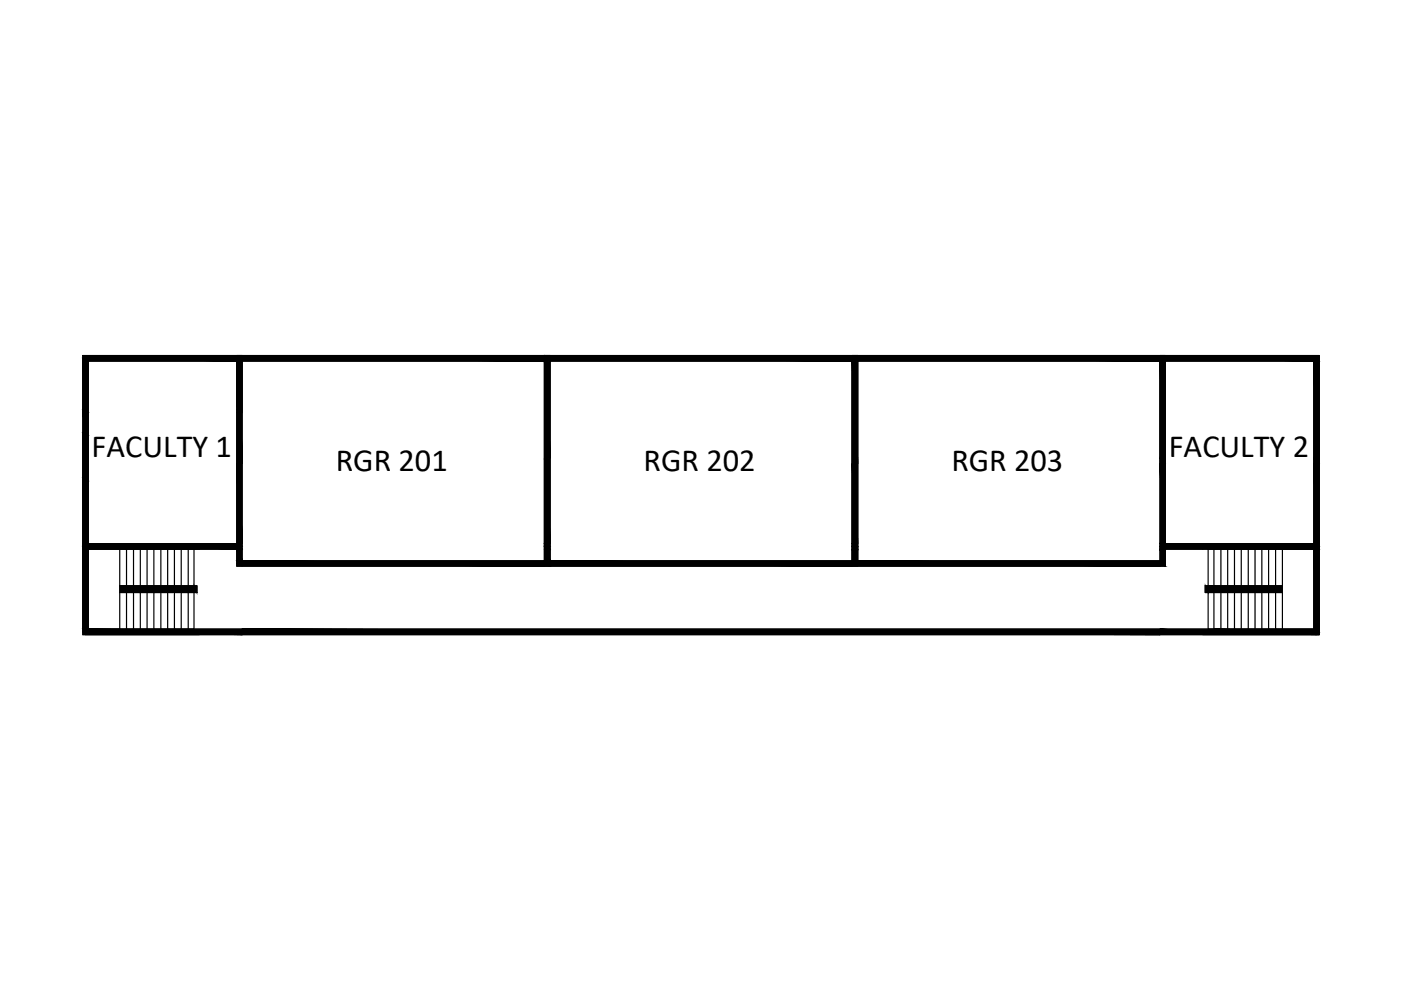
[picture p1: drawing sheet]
<svg xmlns="http://www.w3.org/2000/svg" width="297mm" height="210mm" viewBox="0 0 297 210" stroke-linecap="round" stroke-linejoin="round" font-family="sans-serif">
<defs><g id="words">
<g font-size="6.9">
<text x="19.4" y="96.9">FACULTY 1</text>
<text x="71.2" y="99.9">RGR 201</text>
<text x="136.5" y="99.9">RGR 202</text>
<text x="201.7" y="99.9">RGR 203</text>
<text x="247.8" y="97">FACULTY 2</text>
</g>
</g></defs>
<!-- layer: hatches -->
<g fill="#000" stroke="#000" stroke-width=".21">
<path d="M17.6 76l.5 .6v-.6zM17.6 76l.5 .6h-.5z"/>
<path d="M17.6 76.6l.5 10.3v-10.3zM17.6 76.6l.5 10.3h-.5z"/>
<path d="M18.1 76l.6 .6v-.6zM18.1 76l.6 .6h-.6z"/>
<path d="M18.1 76.6l.6 10.3v-10.3zM18.1 76.6l.6 10.3h-.6z"/>
<path d="M17.6 75.4l32.6 .6v-.6zM17.6 75.4l32.6 .6h-32.6z"/>
<path d="M18.7 76l31.5 .6v-.6zM18.7 76l31.5 .6h-31.5z"/>
<path d="M50.2 76l.6 22.3v-22.3zM50.2 76l.6 22.3h-.6z"/>
<path d="M50.8 76.6l.5 21.7v-21.7zM50.8 76.6l.5 21.7h-.5z"/>
<path d="M50.2 75.4l65.2 .6v-.6zM50.2 75.4l65.2 .6h-65.2z"/>
<path d="M50.8 76l64.6 .6v-.6zM50.8 76l64.6 .6h-64.6z"/>
<path d="M115.4 76l.6 .6v-.6zM115.4 76l.6 .6h-.6z"/>
<path d="M115.4 76.6l.6 20.5v-20.5zM115.4 76.6l.6 20.5h-.6z"/>
<path d="M115.4 75.4l1.2 .6v-.6zM115.4 75.4l1.2 .6h-1.2z"/>
<path d="M116 76l.6 .6v-.6zM116 76l.6 .6h-.6z"/>
<path d="M116 76.6l.6 20.5v-20.5zM116 76.6l.6 20.5h-.6z"/>
<path d="M116.6 75.4l64.1 .6v-.6zM116.6 75.4l64.1 .6h-64.1z"/>
<path d="M116.6 76l64.1 .6v-.6zM116.6 76l64.1 .6h-64.1z"/>
<path d="M180.7 76l.6 22.3v-22.3zM180.7 76l.6 22.3h-.6z"/>
<path d="M181.3 76.6l.5 21.7v-21.7zM181.3 76.6l.5 21.7h-.5z"/>
<path d="M181.3 76l65.2 .6v-.6zM181.3 76l65.2 .6h-65.2z"/>
<path d="M245.9 76.6l.6 20.5v-20.5zM245.9 76.6l.6 20.5h-.6z"/>
<path d="M180.7 75.4l66.4 .6v-.6zM180.7 75.4l66.4 .6h-66.4z"/>
<path d="M246.5 76l.6 .6v-.6zM246.5 76l.6 .6h-.6z"/>
<path d="M246.5 76.6l.6 20.5v-20.5zM246.5 76.6l.6 20.5h-.6z"/>
<path d="M247.1 76l32 .6v-.6zM247.1 76l32 .6h-32z"/>
<path d="M278.5 76.6l.6 20.5v-20.5zM278.5 76.6l.6 20.5h-.6z"/>
<path d="M247.1 75.4l32.6 .6v-.6zM247.1 75.4l32.6 .6h-32.6z"/>
<path d="M279.1 76l.6 .6v-.6zM279.1 76l.6 .6h-.6z"/>
<path d="M279.1 76.6l.6 20.5v-20.5zM279.1 76.6l.6 20.5h-.6z"/>
<path d="M17.6 86.9l.5 .5v-.5zM17.6 86.9l.5 .5h-.5z"/>
<path d="M17.6 87.4l.5 4.3v-4.3zM17.6 87.4l.5 4.3h-.5z"/>
<path d="M17.6 91.7l.5 .6v-.6zM17.6 91.7l.5 .6h-.5z"/>
<path d="M17.6 92.3l.5 9v-9zM17.6 92.3l.5 9h-.5z"/>
<path d="M18.1 86.9l.6 .5v-.5zM18.1 86.9l.6 .5h-.6z"/>
<path d="M18.1 87.4l.6 4.3v-4.3zM18.1 87.4l.6 4.3h-.6z"/>
<path d="M18.1 91.7l.6 .6v-.6zM18.1 91.7l.6 .6h-.6z"/>
<path d="M18.1 92.3l.6 9v-9zM18.1 92.3l.6 9h-.6z"/>
<path d="M50.2 98.3l.6 17v-17zM50.2 98.3l.6 17h-.6z"/>
<path d="M50.8 98.3l.5 17v-17zM50.8 98.3l.5 17h-.5z"/>
<path d="M115.4 97.1l.6 18.2v-18.2zM115.4 97.1l.6 18.2h-.6z"/>
<path d="M116 97.1l.6 18.2v-18.2zM116 97.1l.6 18.2h-.6z"/>
<path d="M180.7 98.3l.6 17v-17zM180.7 98.3l.6 17h-.6z"/>
<path d="M181.3 98.3l.5 17v-17zM181.3 98.3l.5 17h-.5z"/>
<path d="M245.9 97.1l.6 1.2v-1.2zM245.9 97.1l.6 1.2h-.6z"/>
<path d="M245.9 98.3l.6 17v-17zM245.9 98.3l.6 17h-.6z"/>
<path d="M246.5 97.1l.6 1.2v-1.2zM246.5 97.1l.6 1.2h-.6z"/>
<path d="M246.5 98.3l.6 17v-17zM246.5 98.3l.6 17h-.6z"/>
<path d="M278.5 97.1l.6 1.2v-1.2zM278.5 97.1l.6 1.2h-.6z"/>
<path d="M278.5 98.3l.6 17v-17zM278.5 98.3l.6 17h-.6z"/>
<path d="M279.1 97.1l.6 1.2v-1.2zM279.1 97.1l.6 1.2h-.6z"/>
<path d="M279.1 98.3l.6 17v-17zM279.1 98.3l.6 17h-.6z"/>
<path d="M17.6 101.3l.5 .6v-.6zM17.6 101.3l.5 .6h-.5z"/>
<path d="M17.6 101.9l.5 14v-14zM17.6 101.9l.5 14h-.5z"/>
<path d="M17.6 115.9l.5 .5v-.5zM17.6 115.9l.5 .5h-.5z"/>
<path d="M17.6 116.4l.5 17v-17zM17.6 116.4l.5 17h-.5z"/>
<path d="M18.1 101.3l.6 .6v-.6zM18.1 101.3l.6 .6h-.6z"/>
<path d="M18.1 101.9l.6 14v-14zM18.1 101.9l.6 14h-.6z"/>
<path d="M18.1 115.9l.6 .5v-.5zM18.1 115.9l.6 .5h-.6z"/>
<path d="M18.1 116.4l.6 17v-17zM18.1 116.4l.6 17h-.6z"/>
<path d="M18.7 115.3l31.5 1.1v-1.1zM18.7 115.3l31.5 1.1h-31.5z"/>
<path d="M50.2 115.3l.6 .6v-.6zM50.2 115.3l.6 .6h-.6z"/>
<path d="M50.2 115.9l.6 .5v-.5zM50.2 115.9l.6 .5h-.6z"/>
<path d="M50.2 116.4l.6 2.5v-2.5zM50.2 116.4l.6 2.5h-.6z"/>
<path d="M50.2 118.9l.6 .6v-.6zM50.2 118.9l.6 .6h-.6z"/>
<path d="M50.8 115.3l.5 .6v-.6zM50.8 115.3l.5 .6h-.5z"/>
<path d="M50.8 115.9l.5 .5v-.5zM50.8 115.9l.5 .5h-.5z"/>
<path d="M50.8 116.4l.5 2.5v-2.5zM50.8 116.4l.5 2.5h-.5z"/>
<path d="M50.8 118.9l64.6 .6v-.6zM50.8 118.9l64.6 .6h-64.6z"/>
<path d="M50.2 119.5l65.2 .5v-.5zM50.2 119.5l65.2 .5h-65.2z"/>
<path d="M115.4 115.3l.6 .6v-.6zM115.4 115.3l.6 .6h-.6z"/>
<path d="M115.4 115.9l.6 .5v-.5zM115.4 115.9l.6 .5h-.6z"/>
<path d="M115.4 116.4l.6 3.1v-3.1zM115.4 116.4l.6 3.1h-.6z"/>
<path d="M116 115.3l.6 .6v-.6zM116 115.3l.6 .6h-.6z"/>
<path d="M116 115.9l.6 .5v-.5zM116 115.9l.6 .5h-.6z"/>
<path d="M116 116.4l.6 2.5v-2.5zM116 116.4l.6 2.5h-.6z"/>
<path d="M116 118.9l.6 .6v-.6zM116 118.9l.6 .6h-.6z"/>
<path d="M115.4 119.5l1.2 .5v-.5zM115.4 119.5l1.2 .5h-1.2z"/>
<path d="M116.6 118.9l64.1 .6v-.6zM116.6 118.9l64.1 .6h-64.1z"/>
<path d="M116.6 119.5l64.1 .5v-.5zM116.6 119.5l64.1 .5h-64.1z"/>
<path d="M180.7 115.3l.6 .6v-.6zM180.7 115.3l.6 .6h-.6z"/>
<path d="M180.7 115.9l.6 .5v-.5zM180.7 115.9l.6 .5h-.6z"/>
<path d="M180.7 116.4l.6 3.1v-3.1zM180.7 116.4l.6 3.1h-.6z"/>
<path d="M181.3 115.3l.5 .6v-.6zM181.3 115.3l.5 .6h-.5z"/>
<path d="M181.3 115.9l.5 .5v-.5zM181.3 115.9l.5 .5h-.5z"/>
<path d="M181.3 116.4l.5 2.5v-2.5zM181.3 116.4l.5 2.5h-.5z"/>
<path d="M181.3 118.9l64.6 .6v-.6zM181.3 118.9l64.6 .6h-64.6z"/>
<path d="M180.7 119.5l65.2 .5v-.5zM180.7 119.5l65.2 .5h-65.2z"/>
<path d="M245.9 115.3l.6 .6v-.6zM245.9 115.3l.6 .6h-.6z"/>
<path d="M245.9 115.9l.6 .5v-.5zM245.9 115.9l.6 .5h-.6z"/>
<path d="M245.9 116.4l.6 2.5v-2.5zM245.9 116.4l.6 2.5h-.6z"/>
<path d="M245.9 118.9l.6 .6v-.6zM245.9 118.9l.6 .6h-.6z"/>
<path d="M246.5 115.3l.6 .6v-.6zM246.5 115.3l.6 .6h-.6z"/>
<path d="M246.5 115.9l.6 .5v-.5zM246.5 115.9l.6 .5h-.6z"/>
<path d="M246.5 116.4l.6 3.1v-3.1zM246.5 116.4l.6 3.1h-.6z"/>
<path d="M245.9 119.5l1.2 .5v-.5zM245.9 119.5l1.2 .5h-1.2z"/>
<path d="M247.1 115.3l8.5 .6v-.6zM247.1 115.3l8.5 .6h-8.5z"/>
<path d="M255.6 115.3l23.5 .6v-.6zM255.6 115.3l23.5 .6h-23.5z"/>
<path d="M247.1 115.9l32 .5v-.5zM247.1 115.9l32 .5h-32z"/>
<path d="M278.5 116.4l.6 17v-17zM278.5 116.4l.6 17h-.6z"/>
<path d="M279.1 115.3l.6 .6v-.6zM279.1 115.3l.6 .6h-.6z"/>
<path d="M279.1 115.9l.6 .5v-.5zM279.1 115.9l.6 .5h-.6z"/>
<path d="M279.1 116.4l.6 17v-17zM279.1 116.4l.6 17h-.6z"/>
<path d="M17.6 133.4l.5 .6v-.6zM17.6 133.4l.5 .6h-.5z"/>
<path d="M18.1 133.4l.6 .6v-.6zM18.1 133.4l.6 .6h-.6z"/>
<path d="M18.7 133.4l6.7 .6v-.6zM18.7 133.4l6.7 .6h-6.7z"/>
<path d="M25.4 124.2l15.7 1.4v-1.4zM25.4 124.2l15.7 1.4h-15.7z"/>
<path d="M41.1 124.2l.6 1.4v-1.4zM41.1 124.2l.6 1.4h-.6z"/>
<path d="M17.6 134l33.7 .6v-.6zM17.6 134l33.7 .6h-33.7z"/>
<path d="M18.7 133.4l32.6 .6v-.6zM18.7 133.4l32.6 .6h-32.6z"/>
<path d="M51.3 133.4l194.6 .6v-.6zM51.3 133.4l194.6 .6h-194.6z"/>
<path d="M51.3 134l194.6 .6v-.6zM51.3 134l194.6 .6h-194.6z"/>
<path d="M255.6 124.2l.5 1.4v-1.4zM255.6 124.2l.5 1.4h-.5z"/>
<path d="M245.9 133.4l11.5 .6v-.6zM245.9 133.4l11.5 .6h-11.5z"/>
<path d="M256.1 124.2l15.8 1.4v-1.4zM256.1 124.2l15.8 1.4h-15.8z"/>
<path d="M257.4 133.4l21.7 .6v-.6zM257.4 133.4l21.7 .6h-21.7z"/>
<path d="M279.1 133.4l.6 .6v-.6zM279.1 133.4l.6 .6h-.6z"/>
<path d="M245.9 134l33.8 .6v-.6zM245.9 134l33.8 .6h-33.8z"/>
</g>
<!-- layer: 1 - G -->
<g fill="none" stroke="#000" stroke-width=".25">
<path d="M17.6 76v58M18.1 76h261v58h-261zM18.7 76v58M50.2 75.4h66.4v44.6h-66.4zM50.8 76h65.2v43.5h-65.2zM51.3 76.6h64.1v42.3h-64.1zM115.4 75.4h66.4v44.6h-66.4zM116 76h65.3v43.5h-65.3zM116 76v43.5M116.6 76.6h64.1v42.3h-64.1zM180.7 75.4h66.4v44.6h-66.4zM181.3 76h65.2v43.5h-65.2z"/>
<path d="M181.3 76v43.5M181.8 76.6h64.1v42.3h-64.1zM246.5 76v43.5h-195.7v-43.5v43.5M18.1 92.3h.6h-.6v9h.6M18.1 86.9h.6h-.6v-10.9h32.7v10.9h-.6h.6M18.7 91.7h-1.1v10.2h1.1v13.4h22.4M18.7 86.3v-9.7h31.5v9.7M18.7 87.4h-1.1v-12h33.7v12h-1.1M246.5 97.7h.6h-.6v-21.7h32.6v39.9h-23.5v-.6v.6M247.1 97.1v-20.5h31.4v20.5h1.2v19.3h-24.7M247.1 98.3h-1.2v-22.9h33.8v22.9h-1.2v17h-22.4M18.1 101.3h.6"/>
<path d="M18.1 115.9h23.6M18.7 101.3h-.6v14.6h23.6M18.7 100.8h-1.1v15.6h24.7M18.7 116.4h22.4v17h-22.4zM25.4 116.4v17M26.8 116.4v7.8M28.3 116.4v7.8M29.7 116.4v7.8M31.2 116.4v7.8M32.6 116.4v7.8M34.1 116.4v7.8M35.5 116.4v7.8"/>
<path d="M37 116.4v7.8M38.4 116.4v7.8M39.9 116.4v7.8M41.7 115.9h-23.6v18.1h23.6M42.3 115.3h-24.7v19.3h24.7M255 115.3h24.7v19.3h-24.7M255.6 115.9h23.5v18.1h-23.5M255.6 115.9h23.5M256.1 116.4h22.4v17h-22.4zM257.4 116.4v7.8M258.9 116.4v7.8M260.3 116.4v7.8"/>
<path d="M261.7 116.4v7.8M263.2 116.4v7.8M264.7 116.4v7.8M266.1 116.4v7.8M267.5 116.4v7.8M269 116.4v7.8M270.5 116.4v7.8M271.9 116.4v17M18.1 134.6h261M18.1 133.4h261M25.4 124.2h16.3v1.4M25.4 125.6h16.3"/>
<path d="M26.8 125.6v7.8M28.3 125.6v7.8M29.7 125.6v7.8M31.2 125.6v7.8M32.6 125.6v7.8M34.1 125.6v7.8M35.5 125.6v7.8M37 125.6v7.8M38.4 125.6v7.8M39.9 125.6v7.8M41.7 124.2v1.4M257.4 125.6v8.4"/>
<path d="M258.9 125.6v7.8M260.3 125.6v7.8M261.7 125.6v7.8M263.2 125.6v7.8M264.7 125.6v7.8M266.1 125.6v7.8M267.5 125.6v7.8M269 125.6v7.8M270.5 125.6v7.8M271.9 124.2h-16.3v1.4h16.3"/>
</g>
<!-- layer: 0 -->
<path d="M278.5 97.1h1.2v1.2h-1.2zM41.1 115.3h9.1v1.1h-9.1M51.3 118.9v1.1M245.9 118.9v1.1M255 115.3h-7.9v1.1h7.9M51.3 133.4v1.2M245.9 133.4v1.2" fill="none" stroke="#000" stroke-width=".25"/>
<use href="#words"/>
</svg>
